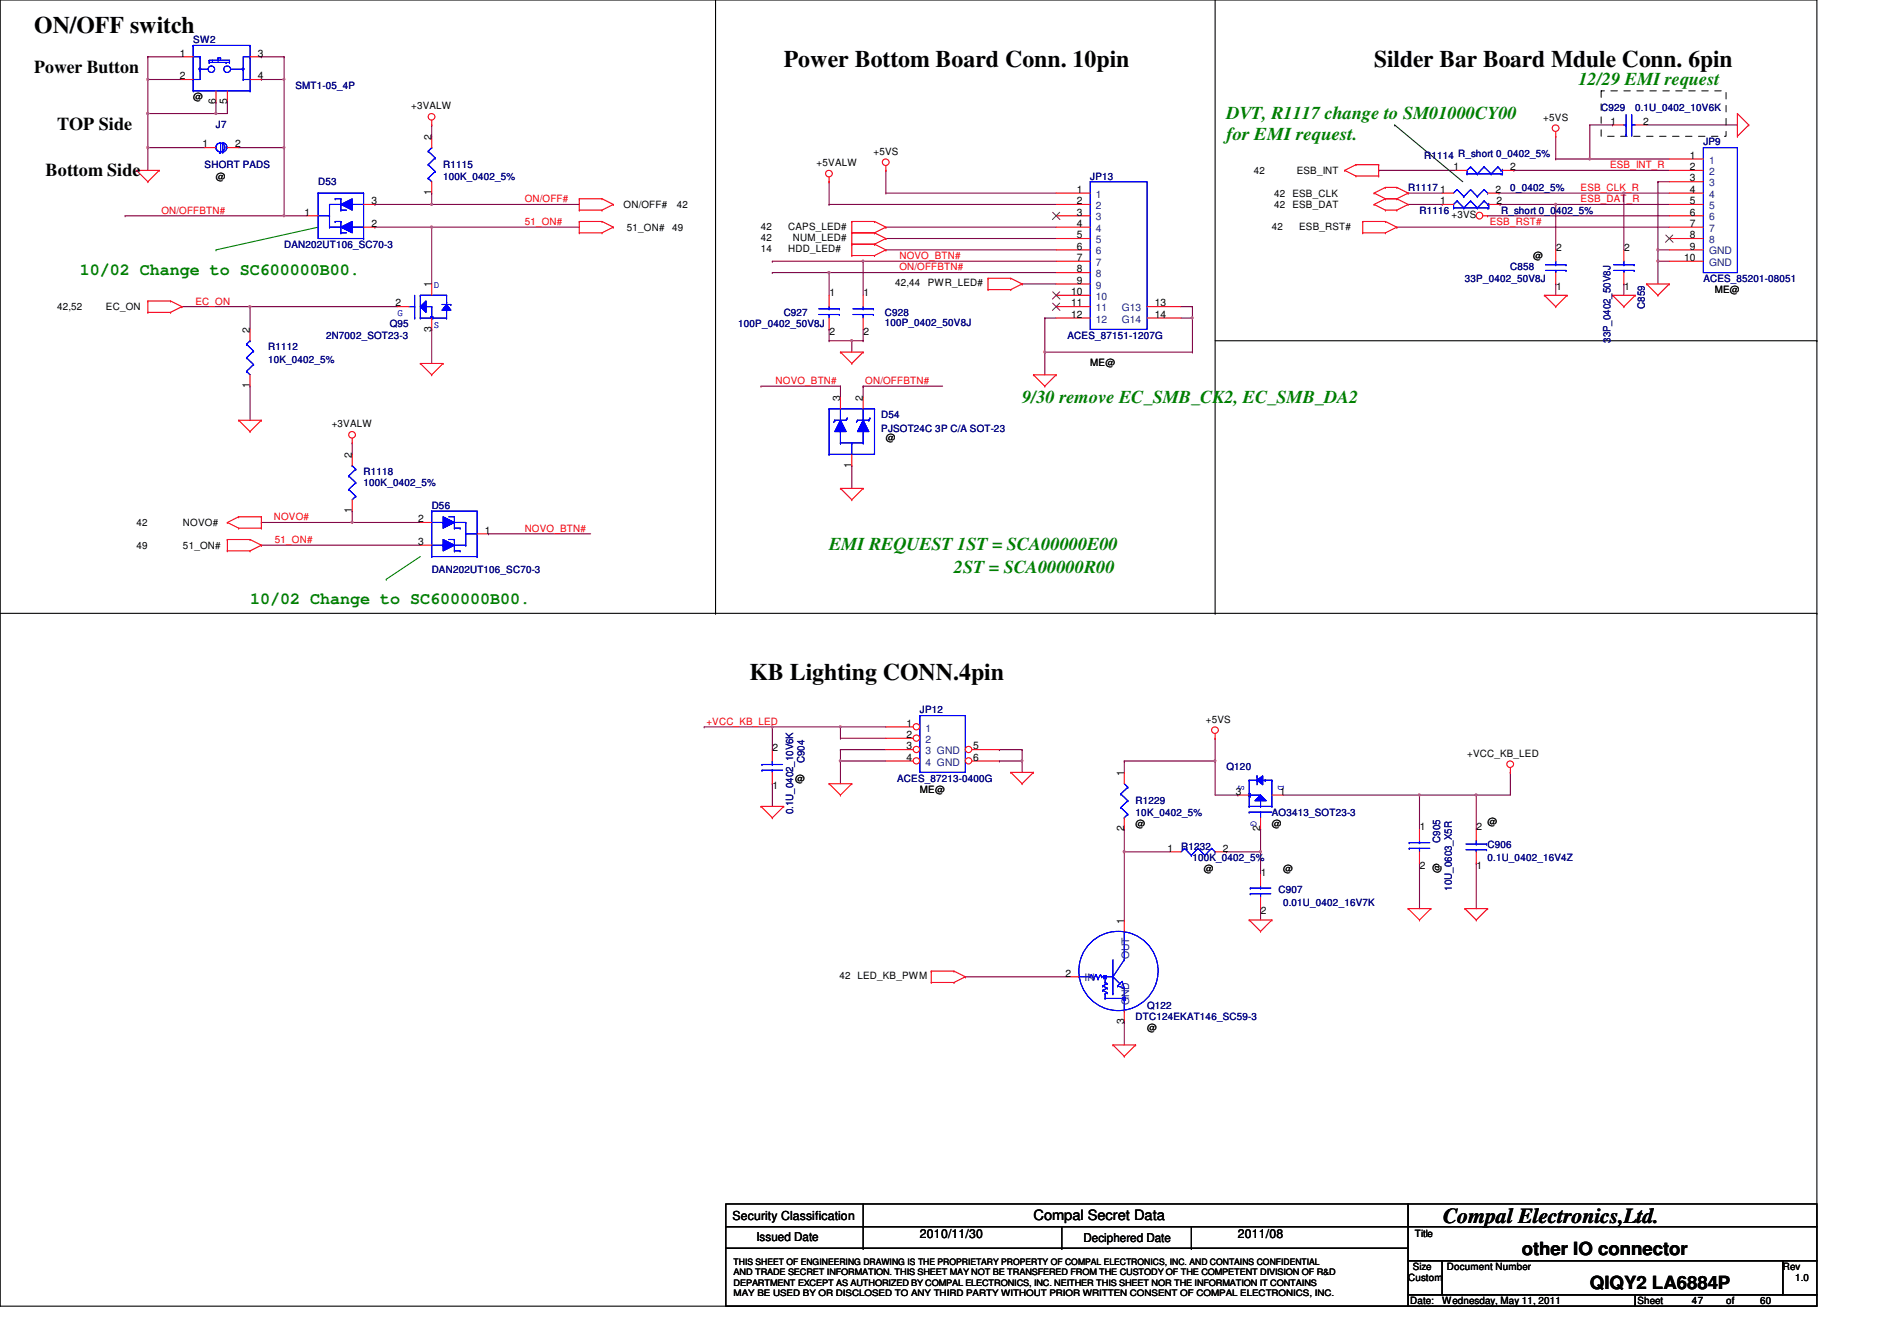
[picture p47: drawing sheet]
<svg xmlns="http://www.w3.org/2000/svg" width="297mm" height="210mm" viewBox="0 0 297 210" stroke-linecap="round" stroke-linejoin="round" font-family="sans-serif">
<defs><g id="words">
<g font-size="3.7">
<text x="5.4" y="5.2">ON/OFF switch</text>
<text x="122.7" y="10.5">Power Bottom Board Conn. 10pin</text>
<text x="215.2" y="10.5">Silder Bar Board Mdule Conn. 6pin</text>
<text x="117.4" y="106.5">KB Lighting CONN.4pin</text>
</g>
<text font-size="3.3" x="226" y="191.5">Compal Electronics,Ltd.</text>
<g font-size="2.8">
<text x="5.4" y="11.5">Power Button</text>
<text x="8.9" y="20.4">TOP Side</text>
<text x="7.2" y="27.5">Bottom Side</text>
<text x="238.3" y="196.4">other IO connector</text>
<text x="248.9" y="201.7">QIQY2 LA6884P</text>
</g>
<g font-size="2.8" fill="#008000">
<text x="247.2" y="13.2">12/29 EMI request</text>
<text x="192" y="18.6">DVT, R1117 change to SM01000CY00</text>
<text x="192" y="21.9">for EMI request.</text>
<text x="160" y="63">9/30 remove EC_SMB_CK2, EC_SMB_DA2</text>
<text x="129.8" y="86.1">EMI REQUEST 1ST = SCA00000E00</text>
<text x="149.4" y="89.7">2ST = SCA00000R00</text>
</g>
<g font-size="2.6" fill="#008000">
<text x="12.5" y="43">10/02 Change to SC600000B00.</text>
<text x="39.2" y="94.6">10/02 Change to SC600000B00.</text>
</g>
<text font-size="2.2" x="161.8" y="191">Compal Secret Data</text>
<g font-size="1.9">
<text x="114.7" y="190.9">Security Classification</text>
<text x="118.4" y="194.3">Issued Date</text>
<text x="144" y="193.8">2010/11/30</text>
<text x="169.7" y="194.4">Deciphered Date</text>
<text x="193.8" y="193.8">2011/08</text>
</g>
<g font-size="1.6">
<text x="28.1" y="8.8">1</text>
<text x="40.4" y="8.8">3</text>
<text x="28.1" y="12.4">2</text>
<text x="30.3" y="15.7">@</text>
<text x="33.8" y="16.3" transform="rotate(-90 33.8 16.3)">6</text>
<text x="35.6" y="16.3" transform="rotate(-90 35.6 16.3)">5</text>
<text x="40.4" y="12.4">4</text>
<text x="64.4" y="17.1">+3VALW</text>
<text x="31.7" y="23.1">1</text>
<text x="36.8" y="23.1">2</text>
<text x="67.6" y="21.9" transform="rotate(-90 67.6 21.9)">2</text>
<text x="241.7" y="18.9">+5VS</text>
<text x="252.2" y="19.5">1</text>
<text x="257.3" y="19.5">2</text>
<text x="33.8" y="28.1">@</text>
<text x="127.9" y="26">+5VALW</text>
<text x="136.8" y="24.2">+5VS</text>
<text x="196.3" y="27.2">42</text>
<text x="203.1" y="27.2">ESB_INT</text>
<text x="227.6" y="26.6">1</text>
<text x="236.5" y="26.6">2</text>
<text x="264.6" y="24.8">1</text>
<text x="264.6" y="26.6">2</text>
<text x="264.6" y="28.4">3</text>
<text x="47.7" y="33.7">1</text>
<text x="58.2" y="35.5">2</text>
<text x="58.2" y="32">3</text>
<text x="67.6" y="30.6" transform="rotate(-90 67.6 30.6)">1</text>
<text x="97.7" y="32.6">ON/OFF#</text>
<text x="106" y="32.6">42</text>
<text x="119.2" y="35.9">42</text>
<text x="123.4" y="35.9">CAPS_LED#</text>
<text x="168.6" y="30.2">1</text>
<text x="168.6" y="32">2</text>
<text x="168.6" y="33.7">3</text>
<text x="168.6" y="35.5">4</text>
<text x="199.2" y="35.9">42</text>
<text x="199.5" y="30.8">42</text>
<text x="199.5" y="32.6">42</text>
<text x="202.4" y="30.8">ESB_CLK</text>
<text x="202.4" y="32.6">ESB_DAT</text>
<text x="203.4" y="35.9">ESB_RST#</text>
<text x="225.5" y="30.2">1</text>
<text x="225.5" y="32">1</text>
<text x="227.3" y="34.2">+3VS</text>
<text x="234.2" y="30.2">2</text>
<text x="234.3" y="32">2</text>
<text x="264.6" y="30.2">4</text>
<text x="264.6" y="32">5</text>
<text x="264.6" y="33.7">6</text>
<text x="264.6" y="35.5">7</text>
<text x="98.2" y="36.1">51_ON#</text>
<text x="105.3" y="36.1">49</text>
<text x="119.2" y="39.5">14</text>
<text x="119.2" y="37.7">42</text>
<text x="123.4" y="39.5">HDD_LED#</text>
<text x="124.1" y="37.7">NUM_LED#</text>
<text x="168.6" y="37.3">5</text>
<text x="168.6" y="39.1">6</text>
<text x="168.6" y="40.8">7</text>
<text x="240" y="40.6">@</text>
<text x="243.6" y="39.3">2</text>
<text x="254.3" y="39.3">2</text>
<text x="263.7" y="40.8">10</text>
<text x="264.6" y="39.1">9</text>
<text x="264.6" y="37.3">8</text>
<text x="61.9" y="48">2</text>
<text x="67.6" y="45" transform="rotate(-90 67.6 45)">1</text>
<text x="129.9" y="46.4">1</text>
<text x="135.2" y="46.4">1</text>
<text x="140.2" y="44.8">42,44</text>
<text x="145.3" y="44.8">PWR_LED#</text>
<text x="167.7" y="46.2">10</text>
<text x="167.7" y="48">11</text>
<text x="168.6" y="42.6">8</text>
<text x="168.6" y="44.4">9</text>
<text x="180.8" y="48">13</text>
<text x="243.6" y="45.3">1</text>
<text x="254.3" y="45.3">1</text>
<text x="268.5" y="45.9">ME@</text>
<text x="8.9" y="48.6">42,52</text>
<text x="16.6" y="48.6">EC_ON</text>
<text x="39.1" y="52.1" transform="rotate(-90 39.1 52.1)">2</text>
<text x="67.6" y="51.9" transform="rotate(-90 67.6 51.9)">3</text>
<text x="129.9" y="52.4">2</text>
<text x="135.2" y="52.4">2</text>
<text x="167.7" y="49.7">12</text>
<text x="180.8" y="49.7">14</text>
<text x="170.7" y="57.3">ME@</text>
<text x="39.1" y="60.8" transform="rotate(-90 39.1 60.8)">1</text>
<text x="131.6" y="62.8" transform="rotate(-90 131.6 62.8)">3</text>
<text x="135.1" y="62.8" transform="rotate(-90 135.1 62.8)">2</text>
<text x="51.9" y="66.9">+3VALW</text>
<text x="55.1" y="71.7" transform="rotate(-90 55.1 71.7)">2</text>
<text x="138.7" y="69">@</text>
<text x="133.3" y="73.2" transform="rotate(-90 133.3 73.2)">1</text>
<text x="21.4" y="82.3">42</text>
<text x="28.7" y="82.3">NOVO#</text>
<text x="55.1" y="80.3" transform="rotate(-90 55.1 80.3)">1</text>
<text x="65.5" y="81.7">2</text>
<text x="75.9" y="83.5">1</text>
<text x="21.4" y="85.9">49</text>
<text x="28.7" y="85.9">51_ON#</text>
<text x="65.5" y="85.3">3</text>
<text x="141.9" y="113.7">1</text>
<text x="188.8" y="113.1">+5VS</text>
<text x="121" y="117.5">2</text>
<text x="141.9" y="115.5">2</text>
<text x="141.9" y="117.3">3</text>
<text x="141.9" y="119.1">4</text>
<text x="152.4" y="117.3">5</text>
<text x="152.4" y="119.1">6</text>
<text x="229.7" y="118.4">+VCC_KB_LED</text>
<text x="121" y="123.6">1</text>
<text x="124.5" y="122.3">@</text>
<text x="144" y="124.1">ME@</text>
<text x="176" y="121.4" transform="rotate(-90 176 121.4)">1</text>
<text x="193.5" y="124.4">3</text>
<text x="200.4" y="124.4">1</text>
<text x="176" y="130.1" transform="rotate(-90 176 130.1)">2</text>
<text x="177.8" y="129.4">@</text>
<text x="197.3" y="130.1" transform="rotate(-90 197.3 130.1)">2</text>
<text x="199.2" y="129.4">@</text>
<text x="222.3" y="130">1</text>
<text x="231.2" y="130">2</text>
<text x="232.9" y="129.1">@</text>
<text x="182.8" y="133.3">1</text>
<text x="188.5" y="136.6">@</text>
<text x="191.5" y="133.3">2</text>
<text x="197.4" y="137.1">1</text>
<text x="200.9" y="136.6">@</text>
<text x="222.3" y="136">2</text>
<text x="225.5" y="136.7" transform="rotate(-90 225.5 136.7)">@</text>
<text x="231.2" y="136">1</text>
<text x="197.4" y="143.1">2</text>
<text x="176" y="144.6" transform="rotate(-90 176 144.6)">1</text>
<text x="131.4" y="153.3">42 LED_KB_PWM</text>
<text x="166.8" y="152.9">2</text>
<text x="176" y="160.3" transform="rotate(-90 176 160.3)">3</text>
<text x="179.6" y="161.4">@</text>
<text x="221.6" y="193.6">Title</text>
<text x="220.5" y="200.6">Custom</text>
<text x="221.2" y="198.8">Size</text>
<text x="226.5" y="198.8">Document Number</text>
<text x="279.2" y="198.8">Rev</text>
<text x="281.1" y="200.6">1.0</text>
<text x="220.8" y="204.1">Date:</text>
<text x="225.8" y="204.1">Wednesday, May 11, 2011</text>
<text x="256.4" y="204.1">Sheet</text>
<text x="264.9" y="204.1">47</text>
<text x="270.3" y="204.1">of</text>
<text x="275.6" y="204.1">60</text>
</g>
<g font-size="1.6" fill="#000080">
<text x="30.3" y="6.8">SW2</text>
<text x="46.3" y="13.9">SMT1-05_4P</text>
<text x="250.7" y="17.4">C929</text>
<text x="256" y="17.4">0.1U_0402_10V6K</text>
<text x="33.8" y="20.1">J7</text>
<text x="266.7" y="22.8">JP9</text>
<text x="32" y="26.3">SHORT PADS</text>
<text x="49.8" y="29">D53</text>
<text x="69.4" y="26.3">R1115</text>
<text x="69.4" y="28.1">100K_0402_5%</text>
<text x="170.7" y="28.1">JP13</text>
<text x="220.5" y="29.9">R1117</text>
<text x="223" y="24.9">R1114 R_short 0_0402_5%</text>
<text x="236.5" y="29.9">0_0402_5%</text>
<text x="222.3" y="33.4">R1116</text>
<text x="235.1" y="33.4">R_short 0_0402_5%</text>
<text x="44.5" y="38.8">DAN202UT106_SC70-3</text>
<text x="229.4" y="44.1">33P_0402_50V8J</text>
<text x="236.5" y="42.3">C858</text>
<text x="266.7" y="44.1">ACES_85201-08051</text>
<text x="51" y="53">2N7002_SOT23-3</text>
<text x="61" y="51.2">Q95</text>
<text x="115.6" y="51.2">100P_0402_50V8J</text>
<text x="122.7" y="49.4">C927</text>
<text x="138.5" y="49.4">C928</text>
<text x="138.5" y="51">100P_0402_50V8J</text>
<text x="167.2" y="53">ACES_87151-1207G</text>
<text x="252.2" y="53.7" transform="rotate(-90 252.2 53.7)">33P_0402_50V8J</text>
<text x="257.5" y="48.3" transform="rotate(-90 257.5 48.3)">C859</text>
<text x="42" y="54.8">R1112</text>
<text x="42" y="56.9">10K_0402_5%</text>
<text x="138" y="65.4">D54</text>
<text x="138" y="67.6">PJSOT24C 3P C/A SOT-23</text>
<text x="56.9" y="74.3">R1118</text>
<text x="56.9" y="76.1">100K_0402_5%</text>
<text x="67.6" y="79.7">D56</text>
<text x="67.6" y="89.6">DAN202UT106_SC70-3</text>
<text x="144" y="111.7">JP12</text>
<text x="126" y="119.5" transform="rotate(-90 126 119.5)">C904</text>
<text x="140.5" y="122.3">ACES_87213-0400G</text>
<text x="177.8" y="125.9">R1229</text>
<text x="192" y="120.6">Q120</text>
<text x="124.2" y="127.5" transform="rotate(-90 124.2 127.5)">0.1U_0402_10V6K</text>
<text x="177.8" y="127.7">10K_0402_5%</text>
<text x="199.2" y="127.7">AO3413_SOT23-3</text>
<text x="225.5" y="131.9" transform="rotate(-90 225.5 131.9)">C905</text>
<text x="184.9" y="133">R1232</text>
<text x="186.7" y="134.8">100K_0402_5%</text>
<text x="232.9" y="132.7">C906</text>
<text x="232.9" y="134.8">0.1U_0402_16V4Z</text>
<text x="200.2" y="139.8">C907</text>
<text x="200.9" y="141.9">0.01U_0402_16V7K</text>
<text x="227.3" y="139.4" transform="rotate(-90 227.3 139.4)">10U_0603_X5R</text>
<text x="177.8" y="159.7">DTC124EKAT146_SC59-3</text>
<text x="179.6" y="157.9">Q122</text>
</g>
<g font-size="1.6" fill="#f00">
<text x="247.5" y="29.9">ESB_CLK_R</text>
<text x="252.1" y="26.3">ESB_INT_R</text>
<text x="25.3" y="33.4">ON/OFFBTN#</text>
<text x="82.2" y="31.7">ON/OFF#</text>
<text x="82.2" y="35.2">51_ON#</text>
<text x="233.3" y="35.2">ESB_RST#</text>
<text x="247.5" y="31.7">ESB_DAT_R</text>
<text x="140.8" y="40.6">NOVO_BTN#</text>
<text x="30.6" y="47.7">EC_ON</text>
<text x="140.8" y="42.3">ON/OFFBTN#</text>
<text x="121.4" y="60.1">NOVO_BTN#</text>
<text x="135.5" y="60.1">ON/OFFBTN#</text>
<text x="42.9" y="81.4">NOVO#</text>
<text x="82.2" y="83.2">NOVO_BTN#</text>
<text x="43" y="85">51_ON#</text>
<text x="110.6" y="113.4">+VCC_KB_LED</text>
</g>
<g font-size="1.6" fill="#004080">
<text x="267.6" y="25.6">1</text>
<text x="267.6" y="27.4">2</text>
<text x="267.6" y="29.2">3</text>
<text x="171.6" y="30.9">1</text>
<text x="171.6" y="32.7">2</text>
<text x="171.6" y="34.5">3</text>
<text x="267.6" y="30.9">4</text>
<text x="267.6" y="32.7">5</text>
<text x="267.6" y="34.5">6</text>
<text x="171.6" y="36.3">4</text>
<text x="171.6" y="38.1">5</text>
<text x="171.6" y="39.8">6</text>
<text x="171.6" y="41.6">7</text>
<text x="267.6" y="39.8">GND</text>
<text x="267.6" y="41.6">GND</text>
<text x="267.6" y="36.3">7</text>
<text x="267.6" y="38.1">8</text>
<text x="171.6" y="43.4">8</text>
<text x="171.6" y="45.2">9</text>
<text x="171.6" y="46.9">10</text>
<text x="171.6" y="48.7">11</text>
<text x="171.6" y="50.5">12</text>
<text x="175.7" y="48.7">G13</text>
<text x="175.7" y="50.5">G14</text>
<text x="144.9" y="114.5">1</text>
<text x="144.9" y="116.3">2</text>
<text x="144.9" y="118.1">3 GND</text>
<text x="144.9" y="119.8">4 GND</text>
<text x="169.8" y="153.6">IN</text>
<text x="176.8" y="150.1" transform="rotate(-90 176.8 150.1)">OUT</text>
<text x="176.8" y="157.3" transform="rotate(-90 176.8 157.3)">GND</text>
</g>
<g font-size="1.6" fill="#00f">
<text x="67.9" y="45.1">D</text>
<text x="62.3" y="49.4">G</text>
<text x="67.9" y="51.3">S</text>
<text x="193.9" y="122.8" transform="rotate(90 193.9 122.8)">S</text>
<text x="200.1" y="122.8" transform="rotate(90 200.1 122.8)">D</text>
<text x="195.9" y="128.6" transform="rotate(90 195.9 128.6)">G</text>
</g>
<g font-size="1.4">
<text x="114.9" y="197.9">THIS SHEET OF ENGINEERING DRAWING IS THE PROPRIETARY PROPERTY OF COMPAL ELECTRONICS, INC. AND CONTAINS CONFIDENTIAL</text>
<text x="114.9" y="199.6">AND TRADE SECRET INFORMATION. THIS SHEET MAY NOT BE TRANSFERED FROM THE CUSTODY OF THE COMPETENT DIVISION OF R&amp;D</text>
<text x="114.9" y="201.2">DEPARTMENT EXCEPT AS AUTHORIZED BY COMPAL ELECTRONICS, INC. NEITHER THIS SHEET NOR THE INFORMATION IT CONTAINS</text>
<text x="114.9" y="202.9">MAY BE USED BY OR DISCLOSED TO ANY THIRD PARTY WITHOUT PRIOR WRITTEN CONSENT OF COMPAL ELECTRONICS, INC.</text>
</g>
</g></defs>
<path d="M0 0h284.5v204.5h-284.5z" fill="none" stroke="#000" stroke-width=".17"/>
<path d="M58.7 32h.1M58.7 32h32M67.6 32h.1" fill="none" stroke="#800040" stroke-width=".17"/>
<path d="M67.5 31.9h.2v.2h-.2z" fill-rule="evenodd" fill="#f0f"/>
<path d="M67.5 31.9h.2v.2h-.2z" fill="none" stroke="#f0f" stroke-width=".17"/>
<path d="M40.9 8.9h.1M40.9 12.4h.1M40.9 8.9h3.6M40.9 12.4h3.6M67.6 19.6h.1M67.6 19.6v1.7M67.6 30.2h.1M67.6 35.6h.1M67.6 30.2v1.8M67.6 35.6v8.8M67.6 35.6h23.1" fill="none" stroke="#800040" stroke-width=".17"/>
<path d="M67.5 35.4h.2v.2h-.2z" fill-rule="evenodd" fill="#f0f"/>
<path d="M67.5 35.4h.2v.2h-.2z" fill="none" stroke="#f0f" stroke-width=".17"/>
<path d="M58.7 35.6h.1M58.7 35.6h8.9M28.5 48h.1M28.5 48h10.7M39.2 48h.1M39.2 48v3.6" fill="none" stroke="#800040" stroke-width=".17"/>
<path d="M39 47.9h.2v.2h-.2z" fill-rule="evenodd" fill="#f0f"/>
<path d="M39 47.9h.2v.2h-.2z" fill="none" stroke="#f0f" stroke-width=".17"/>
<g fill="none" stroke="#800040" stroke-width=".17">
<path d="M39.2 48h.1M39.2 48h23.1M67.6 51.6h.1M67.6 51.6v5.3M39.2 60.4h.1M39.2 60.4v5.4M119.2 60.4h.1M119.2 60.4h12.4M131.6 60.4h.1M131.6 60.4v1.8M133.4 72.9h.1M133.4 72.9v3.5"/>
<path d="M135.2 60.4h.1M135.2 60.4h12.4M55.2 81.8h.1M55.2 81.8h10.6"/>
</g>
<path d="M55 81.6h.2v.3h-.2z" fill-rule="evenodd" fill="#f0f"/>
<path d="M55 81.6h.2v.3h-.2z" fill="none" stroke="#f0f" stroke-width=".17"/>
<g fill="none" stroke="#800040" stroke-width=".17">
<path d="M23.2 8.9h.1M23.2 17.8h.1M23.2 8.9v3.5M23.2 17.8h10.6M55.2 69.3h.1M55.2 69.3v1.8M40.9 85.3h.1M40.9 81.8h.1M40.9 85.3h24.9M55.2 80h.1M55.2 80v1.8h-14.3M76.5 83.6h.1"/>
<path d="M76.5 83.6h16"/>
</g>
<path d="M23 17.6h.2v.3h-.2z" fill-rule="evenodd" fill="#f0f"/>
<path d="M23 17.6h.2v.3h-.2z" fill="none" stroke="#f0f" stroke-width=".17"/>
<path d="M44.5 23.1h.1M44.5 23.1v10.7" fill="none" stroke="#800040" stroke-width=".17"/>
<path d="M44.3 33.6h.3v.3h-.3z" fill-rule="evenodd" fill="#f0f"/>
<path d="M44.3 33.6h.3v.3h-.3z" fill="none" stroke="#f0f" stroke-width=".17"/>
<path d="M44.3 23h.3v.2h-.3z" fill-rule="evenodd" fill="#f0f"/>
<path d="M44.3 23h.3v.2h-.3z" fill="none" stroke="#f0f" stroke-width=".17"/>
<path d="M33.8 17.8h.1M33.8 17.8h1.8M44.5 8.9h.1M44.5 8.9v3.5M19.6 33.8h.1M19.6 33.8h28.4M44.5 33.8h.1M135.2 60.4h.1M135.2 60.4v1.8" fill="none" stroke="#800040" stroke-width=".17"/>
<path d="M33.7 17.6h.2v.3h-.2z" fill-rule="evenodd" fill="#f0f"/>
<path d="M33.7 17.6h.2v.3h-.2z" fill="none" stroke="#f0f" stroke-width=".17"/>
<path d="M23.2 23.1h.1M23.2 23.1v3.6" fill="none" stroke="#800040" stroke-width=".17"/>
<path d="M23 23h.2v.2h-.2z" fill-rule="evenodd" fill="#f0f"/>
<path d="M23 23h.2v.2h-.2z" fill="none" stroke="#f0f" stroke-width=".17"/>
<path d="M23.2 12.4h.1M23.2 8.9h.1M23.2 12.4v5.4M23.2 8.9h5.3M23.2 12.4h5.3M33.8 16h.1M33.8 16v1.8" fill="none" stroke="#800040" stroke-width=".17"/>
<path d="M23 12.3h.2v.2h-.2z" fill-rule="evenodd" fill="#f0f"/>
<path d="M23 12.3h.2v.2h-.2z" fill="none" stroke="#f0f" stroke-width=".17"/>
<path d="M35.6 16h.1M35.6 16v1.8M44.5 12.4h.1M44.5 12.4v10.7M37.4 23.1h7.1M44.5 23.1h.1" fill="none" stroke="#800040" stroke-width=".17"/>
<path d="M44.3 12.3h.3v.2h-.3z" fill-rule="evenodd" fill="#f0f"/>
<path d="M44.3 12.3h.3v.2h-.3z" fill="none" stroke="#f0f" stroke-width=".17"/>
<path d="M23.2 17.8h.1M23.2 17.8v5.3M23.2 23.1h.1M23.2 23.1h8.8" fill="none" stroke="#800040" stroke-width=".17"/>
<path d="M23 17.6h.2v.3h-.2z" fill-rule="evenodd" fill="#f0f"/>
<path d="M23 17.6h.2v.3h-.2z" fill="none" stroke="#f0f" stroke-width=".17"/>
<path d="M138.7 26.7h.1M138.7 30.2h.1M138.7 26.7v3.5M138.7 30.2h26.7M248.9 24.9h.1M248.9 24.9h12.5" fill="none" stroke="#800040" stroke-width=".17"/>
<path d="M248.8 24.8h.2v.2h-.2z" fill-rule="evenodd" fill="#f0f"/>
<path d="M248.8 24.8h.2v.2h-.2z" fill="none" stroke="#f0f" stroke-width=".17"/>
<path d="M129.8 28.4h.1M129.8 32h.1M129.8 28.4v3.6M129.8 32h35.6M243.6 21.3h.1M243.6 21.3v3.6M231.2 124.4h.1M236.5 120.9h.1M236.5 120.9v3.5h-5.3" fill="none" stroke="#800040" stroke-width=".17"/>
<path d="M231 124.3h.2v.2h-.2z" fill-rule="evenodd" fill="#f0f"/>
<path d="M231 124.3h.2v.2h-.2z" fill="none" stroke="#f0f" stroke-width=".17"/>
<path d="M222.3 124.4h.1M222.3 124.4v5.4M222.3 124.4h8.9M231.2 124.4h.1M231.2 124.4v5.4" fill="none" stroke="#800040" stroke-width=".17"/>
<path d="M222.1 124.3h.2v.2h-.2z" fill-rule="evenodd" fill="#f0f"/>
<path d="M222.1 124.3h.2v.2h-.2z" fill="none" stroke="#f0f" stroke-width=".17"/>
<path d="M176 133.3h.1M176 133.3v10.7M200.9 124.4h21.4M222.3 135.1h.1M222.3 124.4h.1M222.3 135.1v7.1M231.2 135.1h.1M231.2 135.1v7.1" fill="none" stroke="#800040" stroke-width=".17"/>
<path d="M175.9 133.2h.2v.2h-.2z" fill-rule="evenodd" fill="#f0f"/>
<path d="M175.9 133.2h.2v.2h-.2z" fill="none" stroke="#f0f" stroke-width=".17"/>
<path d="M197.4 133.3h.1M197.4 133.3v3.6" fill="none" stroke="#800040" stroke-width=".17"/>
<path d="M197.2 133.2h.3v.2h-.3z" fill-rule="evenodd" fill="#f0f"/>
<path d="M197.2 133.2h.3v.2h-.3z" fill="none" stroke="#f0f" stroke-width=".17"/>
<path d="M120.9 113.8h.1M120.9 113.8h10.7M120.9 113.8v3.5M190.3 119.1h.1M190.3 119.1v5.3h3.5M193.8 124.4h.1M151.2 152.9h.1M151.2 152.9h16M197.4 142.2h.1M197.4 142.2v1.8M176 160h.1M176 160v3.6" fill="none" stroke="#800040" stroke-width=".17"/>
<path d="M120.8 113.6h.2v.3h-.2z" fill-rule="evenodd" fill="#f0f"/>
<path d="M120.8 113.6h.2v.3h-.2z" fill="none" stroke="#f0f" stroke-width=".17"/>
<path d="M110.3 113.8h.1M110.3 113.8h10.6M131.6 113.8h.1M131.6 113.8h7.1M120.9 122.7h.1M120.9 122.7v3.5" fill="none" stroke="#800040" stroke-width=".17"/>
<path d="M131.5 113.6h.2v.3h-.2z" fill-rule="evenodd" fill="#f0f"/>
<path d="M131.5 113.6h.2v.3h-.2z" fill="none" stroke="#f0f" stroke-width=".17"/>
<path d="M131.6 113.8h.1M131.6 115.6h.1M131.6 117.3h.1M131.6 119.1h.1M131.6 113.8v1.8M131.6 117.3v1.8M131.6 115.6h7.1M131.6 117.3h7.1M131.6 119.1h7.1" fill="none" stroke="#800040" stroke-width=".17"/>
<path d="M131.5 119h.2v.2h-.2z" fill-rule="evenodd" fill="#f0f"/>
<path d="M131.5 119h.2v.2h-.2z" fill="none" stroke="#f0f" stroke-width=".17"/>
<path d="M131.6 119.1h.1M131.6 119.1v3.6M156.5 117.3h.1M156.5 119.1h.1M156.5 117.3h3.5M156.5 119.1h3.5M160 117.3h.1M160 119.1h.1M160 117.3v3.6" fill="none" stroke="#800040" stroke-width=".17"/>
<path d="M159.9 119h.2v.2h-.2z" fill-rule="evenodd" fill="#f0f"/>
<path d="M159.9 119h.2v.2h-.2z" fill="none" stroke="#f0f" stroke-width=".17"/>
<path d="M163.6 55.1h.1M163.6 55.1v3.6M176 119.1h.1M176 119.1v1.8" fill="none" stroke="#800040" stroke-width=".17"/>
<path d="M163.5 55h.2v.2h-.2z" fill-rule="evenodd" fill="#f0f"/>
<path d="M163.5 55h.2v.2h-.2z" fill="none" stroke="#f0f" stroke-width=".17"/>
<path d="M163.6 49.8h.1M163.6 49.8h1.8M184.9 48h1.8M186.7 48h.1M186.7 49.8h.1M186.7 48v1.8" fill="none" stroke="#800040" stroke-width=".17"/>
<path d="M186.6 49.6h.2v.3h-.2z" fill-rule="evenodd" fill="#f0f"/>
<path d="M186.6 49.6h.2v.3h-.2z" fill="none" stroke="#f0f" stroke-width=".17"/>
<g fill="none" stroke="#800040" stroke-width=".17">
<path d="M138.7 39.1h.1M138.7 35.6h.1M138.7 37.3h.1M138.7 39.1h26.7M138.7 35.6h26.7M138.7 37.3h26.7M135.2 40.9h.1M135.2 40.9h30.2M160 44.4h.1M160 44.4h5.4M163.6 55.1h.1M163.6 49.8h.1"/>
<path d="M163.6 55.1h23.1M163.6 49.8v5.3M184.9 49.8h1.8M186.7 49.8h.1M186.7 55.1h.1M186.7 49.8v5.3"/>
</g>
<path d="M135 40.8h.2v.2h-.2z" fill-rule="evenodd" fill="#f0f"/>
<path d="M135 40.8h.2v.2h-.2z" fill="none" stroke="#f0f" stroke-width=".17"/>
<path d="M129.8 42.7h.1M129.8 42.7h35.6" fill="none" stroke="#800040" stroke-width=".17"/>
<path d="M129.7 42.5h.2v.2h-.2z" fill-rule="evenodd" fill="#f0f"/>
<path d="M129.7 42.5h.2v.2h-.2z" fill="none" stroke="#f0f" stroke-width=".17"/>
<path d="M220.5 30.2h.1M220.5 30.2h5.3M237 26.7h.1M237 26.7h24.4M243.6 32h.1M243.6 32h17.8M254.3 30.2h.1M254.3 30.2h7.1M259.6 28.4h.1M259.6 28.4h1.8M254.3 44.4h.1M254.3 44.4v1.8" fill="none" stroke="#800040" stroke-width=".17"/>
<path d="M254.1 30.1h.2v.2h-.2z" fill-rule="evenodd" fill="#f0f"/>
<path d="M254.1 30.1h.2v.2h-.2z" fill="none" stroke="#f0f" stroke-width=".17"/>
<path d="M232.9 33.8h.1M232.9 33.8h28.5M234.7 30.2h.1M234.7 30.2h19.6M254.3 30.2h.1M254.3 30.2v8.9M243.6 44.4h.1M243.6 44.4v1.8M259.6 40.9h.1M259.6 40.9v3.5" fill="none" stroke="#800040" stroke-width=".17"/>
<path d="M259.5 40.8h.2v.2h-.2z" fill-rule="evenodd" fill="#f0f"/>
<path d="M259.5 40.8h.2v.2h-.2z" fill="none" stroke="#f0f" stroke-width=".17"/>
<path d="M259.6 39.1h.1M259.6 39.1v1.8M259.6 40.9h.1M259.6 40.9h1.8" fill="none" stroke="#800040" stroke-width=".17"/>
<path d="M259.5 39h.2v.2h-.2z" fill-rule="evenodd" fill="#f0f"/>
<path d="M259.5 39h.2v.2h-.2z" fill="none" stroke="#f0f" stroke-width=".17"/>
<g fill="none" stroke="#800040" stroke-width=".17">
<path d="M218.7 35.6h.1M218.7 35.6h42.7M259.6 39.1h.1M259.6 28.4h.1M259.6 39.1h1.8M259.6 28.4v10.7M176 119.1h14.3M190.3 119.1h.1M176 133.3h.1M176 129.8h.1M176 133.3h7.2M176 129.8v3.5"/>
<path d="M192 133.3h.1M197.4 129.8h.1M197.4 129.8v3.5h-5.4"/>
</g>
<path d="M190.1 119h.2v.2h-.2z" fill-rule="evenodd" fill="#f0f"/>
<path d="M190.1 119h.2v.2h-.2z" fill="none" stroke="#f0f" stroke-width=".17"/>
<path d="M243.6 32h.1M243.6 32v7.1M190.3 115.6h.1M190.3 115.6v3.5" fill="none" stroke="#800040" stroke-width=".17"/>
<path d="M243.5 31.9h.2v.2h-.2z" fill-rule="evenodd" fill="#f0f"/>
<path d="M243.5 31.9h.2v.2h-.2z" fill="none" stroke="#f0f" stroke-width=".17"/>
<g fill="none" stroke="#800040" stroke-width=".17">
<path d="M234.9 32h.1M234.9 32h8.7M120.9 40.9h.1M120.9 42.7h.1M120.9 40.9h14.3M120.9 42.7h8.9M129.8 42.7h.1M129.8 42.7v3.5M133.4 53.3h.1M133.4 53.3h1.8M135.2 40.9h.1M135.2 53.3h.1"/>
<path d="M135.2 40.9v5.3M135.2 51.6v1.7"/>
</g>
<path d="M133.2 53.2h.3v.2h-.3z" fill-rule="evenodd" fill="#f0f"/>
<path d="M133.2 53.2h.3v.2h-.3z" fill="none" stroke="#f0f" stroke-width=".17"/>
<g fill="none" stroke="#800040" stroke-width=".17">
<path d="M248.9 19.6h.1M248.9 19.6v5.3h-5.3M248.9 19.6h3.6M252.5 19.6h.1M257.8 19.6h14.3M272.1 19.6h.1M215.9 26.7h.1M215.9 26.7h12M220.5 32h5.3M225.8 32h.1M243.6 24.9h.1M129.8 51.6h.1"/>
<path d="M129.8 53.3h.1M129.8 51.6v1.7M129.8 53.3h3.6M133.4 53.3h.1M133.4 53.3v1.8"/>
</g>
<g fill="none" stroke="#f00" stroke-width=".17">
<path d="M67.6 19.6h.1M67.6 18.8v.8M272.1 17.8h.1M272.1 17.8v3.5M272.1 17.8l1.7 1.8M273.8 19.6h.1M273.8 19.6l-1.7 1.7M21.4 26.7h.1M21.4 26.7h3.5M21.4 26.7l1.8 1.7M23.2 28.4h.1M24.9 26.7h.1"/>
<path d="M24.9 26.7l-1.7 1.7M90.7 32.9h.1M90.7 31.1h.1M90.7 36.4h.1M90.7 34.7h.1M90.7 31.1h3.6M90.7 32.9h3.6M90.7 31.1v1.8M90.7 34.7v1.7M90.7 34.7h3.6M90.7 36.4h3.6M94.3 31.1h.1"/>
<path d="M94.3 32.9h.1M94.3 34.7h.1M94.3 36.4h.1M94.3 31.1l1.7 .9M94.3 34.7l1.7 .9M96 32h.1M96 35.6h.1M96 32l-1.7 .9M96 35.6l-1.7 .8M129.8 28.4h.1M129.8 27.7v.7M133.4 38.2h.1"/>
<path d="M133.4 34.7h.1M133.4 36.4h.1M133.4 34.7h3.5M133.4 36.4h3.5M133.4 38.2h3.5M133.4 34.7v5.3M136.9 38.2h.1M136.9 36.4h.1M136.9 34.7h.1M136.9 38.2l1.8 .9M136.9 34.7l1.8 .9M136.9 36.4l1.8 .9"/>
<path d="M138.7 39.1h.1M138.7 35.6h.1M138.7 37.3h.1M138.7 26.7h.1M138.7 39.1l-1.8 .9M138.7 35.6l-1.8 .8M138.7 37.3l-1.8 .9M138.7 25.9v.8M165.4 33.8h5.3M165.4 30.2h5.3M165.4 32h5.3M165.4 35.6h5.3"/>
<path d="M165.4 37.3h5.3M165.4 39.1h5.3M210.5 26.7h.1M210.5 26.7l1.8 .9M212.3 25.8h.1M212.3 27.6h.1M212.3 25.8h3.6M212.3 25.8l-1.8 .9M212.3 27.6h3.6M213.4 34.7h.1M213.4 36.4h.1M213.4 34.7h3.5"/>
<path d="M213.4 36.4h3.5M213.4 34.7v1.7M215.2 30.2h.1M215.2 32h.1M215.2 30.2l1.7 .9M215.2 32l1.7 .9M215.9 27.6h.1M215.9 25.8h.1M215.9 25.8v1.8M216.9 29.3h.1M216.9 31.1h.1M216.9 36.4h.1"/>
<path d="M216.9 34.7h.1M216.9 32.9h.1M216.9 31.1h1.8M216.9 32.9h1.8M216.9 29.3h1.8M216.9 29.3l-1.7 .9M216.9 34.7l1.8 .9M216.9 31.1l-1.7 .9M218.7 29.3h.1M218.7 31.1h.1M218.7 35.6h.1M218.7 32.9h.1"/>
<path d="M218.7 29.3l1.8 .9M218.7 35.6l-1.8 .8M218.7 31.1l1.8 .9M220.5 30.2h.1M220.5 32h.1M220.5 30.2l-1.8 .9M220.5 32l-1.8 .9M225.8 30.2h1.8M232.2 33.8h.7M232.9 33.8h.1M232.9 30.2h1.8M243.6 21.3h.1"/>
<path d="M243.6 20.6v.7M272.1 21.3h.1M23.2 47.1h.1M23.2 48.9h.1M23.2 47.1h3.5M23.2 47.1v1.8M23.2 48.9h3.5M26.7 47.1h.1M26.7 48.9h.1M26.7 47.1l1.8 .9M28.5 48h.1M28.5 48l-1.8 .9"/>
<path d="M65.8 56.9h.1M65.8 56.9h3.6M65.8 56.9l1.8 1.8M67.6 58.7h.1M69.4 56.9h.1M69.4 56.9l-1.8 1.8M131.6 55.1h.1M131.6 55.1h3.6M131.6 55.1l1.8 1.8M133.4 40h.1M133.4 56.9h.1M133.4 40h3.5"/>
<path d="M135.2 55.1h.1M135.2 55.1l-1.8 1.8M135.2 46.2v1.8M135.2 49.8v1.8M136.9 40h.1M154.7 43.6h.1M154.7 45.3h.1M154.7 45.3h3.6M154.7 43.6h3.6M154.7 43.6v1.7M158.3 45.3h.1M158.3 43.6h.1"/>
<path d="M158.3 43.6l1.7 .8M160 44.4h.1M160 44.4l-1.7 .9M161.8 58.7h.1M161.8 58.7h3.6M161.8 58.7l1.8 1.7M165.4 58.7h.1M165.4 58.7l-1.8 1.7M165.4 44.4h5.3M165.4 46.2h5.3M165.4 40.9h5.3M165.4 42.7h5.3"/>
<path d="M165.4 48h5.3M165.4 49.8h5.3M179.6 48h5.3M179.6 49.8h5.3M241.8 46.2h.1M241.8 46.2h3.6M241.8 46.2l1.8 1.8M243.6 48h.1M245.4 46.2h.1M245.4 46.2l-1.8 1.8M252.5 46.2h.1M252.5 46.2h3.5"/>
<path d="M252.5 46.2l1.8 1.8M254.3 48h.1M256 46.2h.1M256 46.2l-1.7 1.8M257.8 44.4h.1M257.8 44.4h3.6M257.8 44.4l1.8 1.8M259.6 46.2h.1M261.4 44.4h.1M261.4 44.4l-1.8 1.8M37.4 65.8h.1M37.4 65.8h3.5"/>
<path d="M37.4 65.8l1.8 1.8M39.2 67.6h.1M40.9 65.8h.1M40.9 65.8l-1.7 1.8M55.2 69.3h.1M55.2 68.6v.7M131.6 76.4h.1M131.6 76.4h3.6M131.6 76.4l1.8 1.8M133.4 78.2h.1M135.2 76.4h.1M135.2 76.4l-1.8 1.8"/>
<path d="M163.6 60.4h.1M35.6 84.4h.1M35.6 86.2h.1M35.6 81.8h.1M35.6 84.4h3.6M35.6 84.4v1.8M35.6 86.2h3.6M35.6 81.8l1.8 .9M37.4 80.9h.1M37.4 82.7h.1M37.4 80.9h3.5M37.4 80.9l-1.8 .9"/>
<path d="M37.4 82.7h3.5M39.2 84.4h.1M39.2 86.2h.1M39.2 84.4l1.7 .9M40.9 85.3h.1M40.9 82.7h.1M40.9 80.9h.1M40.9 85.3l-1.7 .9M40.9 80.9v1.8M190.3 115.6h.1M190.3 114.8v.8M119.2 126.2h.1"/>
<path d="M119.2 126.2h3.5M119.2 126.2l1.7 1.8M120.9 128h.1M122.7 126.2h.1M122.7 126.2l-1.8 1.8M129.8 122.7h.1M129.8 122.7h3.6M129.8 122.7l1.8 1.7M131.6 124.4h.1M133.4 122.7h.1M133.4 122.7l-1.8 1.7M158.3 120.9h.1"/>
<path d="M158.3 120.9h3.5M158.3 120.9l1.7 1.8M160 122.7h.1M161.8 120.9h.1M161.8 120.9l-1.8 1.8M183.2 133.3h1.7M190.3 133.3h1.7M236.5 120.9h.1M236.5 120.2v.7M145.8 153.8h.1M145.8 152h.1M145.8 152h3.6"/>
<path d="M145.8 153.8h3.6M145.8 152v1.8M149.4 152h.1M149.4 153.8h.1M149.4 152l1.8 .9M151.2 152.9h.1M151.2 152.9l-1.8 .9M195.6 144h.1M195.6 144h3.6M195.6 144l1.8 1.8M197.4 145.8h.1M199.2 144h.1"/>
<path d="M199.2 144l-1.8 1.8M220.5 142.2h.1M220.5 142.2h3.5M220.5 142.2l1.8 1.8M222.3 144h.1M224 142.2h.1M224 142.2l-1.7 1.8M229.4 142.2h.1M229.4 142.2h3.5M229.4 142.2l1.8 1.8M231.2 144h.1M232.9 142.2h.1"/>
<path d="M232.9 142.2l-1.7 1.8M174.3 163.6h.1M174.3 163.6h3.5M174.3 163.6l1.7 1.7M176 165.3h.1M177.8 163.6h.1M177.8 163.6l-1.8 1.7"/>
<circle cx="67.6" cy="18.3" r=".52"/>
<circle cx="129.8" cy="27.2" r=".52"/>
<circle cx="138.7" cy="25.4" r=".52"/>
<circle cx="231.7" cy="33.8" r=".52"/>
<circle cx="243.6" cy="20.1" r=".52"/>
<circle cx="55.1" cy="68.1" r=".52"/>
<circle cx="190.3" cy="114.3" r=".52"/>
<circle cx="236.5" cy="119.6" r=".52"/>
</g>
<g fill="none" stroke="#000" stroke-width=".17">
<path d="M112 0v96M190.3 0v96M190.3 53.3h94.2M284.5 53.3h.1M0 96h284.5M112 96h.1M190.3 96h.1M284.5 96h.1M113.7 188.5h106.8v3.5h-106.8zM113.7 192h106.8v3.4h-106.8zM113.7 195.4h106.8v9.1h-106.8zM135.2 192h.1"/>
<path d="M135.2 195.4h.1M135.2 188.5v6.9M166.3 195.4h.1M166.3 192v3.4M186.5 195.4h.1M186.5 192v3.4M220.5 188.5h64v3.5h-64zM220.5 192h64v5.3h-64zM220.5 197.3h5.3v5.4h-5.3zM225.8 197.3h53.4v5.4h-53.4zM279.2 197.3h5.3v5.4h-5.3zM220.5 202.7h35.5v1.8h-35.5z"/>
<path d="M256 202.7h28.5v1.8h-28.5z"/>
</g>
<path d="M33.8 39.1h.1M49.8 35.6l-16 3.5M60.5 90.7h.1M65.8 87.1l-5.3 3.6" fill="none" stroke="#008000" stroke-width=".17"/>
<path d="M218.4 19.6h.1M218.4 19.6l10.6 8.8" fill="none" stroke="#004000" stroke-width=".17"/>
<path d="M250.7 14.2h19.6v7.1h-19.6z" fill="none" stroke="#000" stroke-width=".16" stroke-dasharray="1 1 1 1 1 1 1 1"/>
<g fill="none" stroke="#00f" stroke-width=".17">
<path d="M170.7 28.4h8.9v23.2h-8.9zM228.2 29.7h.1M228.2 29.7l-.6 .5M228.2 29.7l1 1.1M229.2 30.8h.1M230.3 29.7h.1M230.3 29.7l-1.1 1.1M230.3 29.7l1 1.1M231.3 30.8h.1M232.4 29.7h.1M232.4 29.7l-1.1 1.1M232.4 29.7l.5 .5"/>
<path d="M232.9 30.2h.1M133.5 49.2h3.3M133.5 48.3h3.3M135.2 48.3h.1M135.2 49.2h.1M135.2 48v.3M135.2 49.2v.6M136.8 49.2h.1M136.8 48.3h.1M185.5 132.8h.1M185.5 132.8l-.6 .5M185.5 132.8l1 1.1"/>
<path d="M186.5 133.9h.1M187.6 132.8h.1M187.6 132.8l-1.1 1.1M187.6 132.8l1.1 1.1M188.7 133.9h.1M189.7 132.8h.1M189.7 132.8l-1 1.1M189.7 132.8l.6 .5M190.3 133.3h.1"/>
</g>
<path d="M164.8 33.2l1.2 1.2M165.9 33.2l-1.1 1.2M164.8 45.7l1.2 1.1M164.8 47.5l1.2 1.1M165.9 45.7l-1.1 1.1M165.9 47.5l-1.1 1.1" fill="none" stroke="#804000" stroke-width=".16"/>
<path d="M53.4 35.6l1.8-.9v1.7z" fill="#00f"/>
<path d="M53.4 35.6l1.8-.9v1.7z" fill="none" stroke="#00f" stroke-width=".17"/>
<path d="M53.4 32l1.8-.9v1.8z" fill="#00f"/>
<g fill="none" stroke="#00f" stroke-width=".17">
<path d="M49.8 30.2h.1M49.8 30.2v7.1h7.1M49.8 30.2h7.1M49.8 33.8h1.8M51.6 33.8h.1M51.6 35.6h.1M51.6 32h.1M51.6 35.6h1.8M51.6 32h1.8M51.6 32v3.6M52.5 34.7h.1M52.5 31.1h.1"/>
<path d="M52.5 34.7h.9M52.5 31.1h.9M53.4 32l1.8-.9v1.8zM53.4 34.7h.1M53.4 31.1h.1M53.4 32h.1M53.4 36.4h.1M53.4 32.9h.1M53.4 31.1v1.8M53.4 34.7v1.7M53.4 36.4h.9M53.4 32.9h.9"/>
<path d="M55.2 35.6h.1M55.2 32h.1M55.2 35.6h1.7M55.2 32h1.7M56.9 37.3h.1M56.9 30.2h.1M56.9 30.2v7.1"/>
</g>
<path d="M53.4 35.6l1.8-.9v1.7z" fill="#00f"/>
<path d="M53.4 35.6l1.8-.9v1.7z" fill="none" stroke="#00f" stroke-width=".17"/>
<path d="M53.4 32l1.8-.9v1.8z" fill="#00f"/>
<g fill="none" stroke="#00f" stroke-width=".17">
<path d="M254.3 19.6h.3M254.6 19.6h.1M254.6 17.9v3.3M255.5 19.6h.1M255.5 19.6h.5M255.5 17.9v3.3M34.2 22.4a.74 .74 0 0 0 0 1.3M34.4 23.8h.1M34.4 22.4h.1M34.5 23.8h.1M34.5 22.4h.1M34.5 22.4v1.4"/>
<path d="M34.9 23.8h.1M34.9 22.4h.1M34.9 22.4v1.4M35 22.4a.69 .69 0 0 1 .6 .7 .69 .69 0 0 1-.6 .6M35 22.4h.1M49.8 30.2h.1M49.8 30.2v7.1h7.1M49.8 30.2h7.1M49.8 33.8h1.8M51.6 33.8h.1M51.6 35.6h.1M51.6 32h.1"/>
<path d="M51.6 35.6h1.8M51.6 32h1.8M51.6 32v3.6M52.5 34.7h.1M52.5 31.1h.1M52.5 34.7h.9M52.5 31.1h.9M53.4 32l1.8-.9v1.8zM53.4 34.7h.1M53.4 31.1h.1M53.4 32h.1M53.4 36.4h.1"/>
<path d="M53.4 32.9h.1M53.4 31.1v1.8M53.4 34.7v1.7M53.4 36.4h.9M53.4 32.9h.9M55.2 35.6h.1M55.2 32h.1M55.2 35.6h1.7M55.2 32h1.7M56.9 37.3h.1M56.9 30.2h.1M56.9 30.2v7.1"/>
<path d="M229.7 27.2h.1M229.7 27.2h5.4M230.3 26.1h.1M230.3 26.1l-.6 .6v.5M230.3 26.1l1 1.1M231.3 27.2h.1M232.4 26.1h.1M232.4 26.1l-1.1 1.1M232.4 26.1l1.1 1.1M233.5 27.2h.1M234.5 26.1h.1M234.5 26.1l-1 1.1"/>
<path d="M234.5 26.1l.6 .6M235.1 26.7h.1M235.1 27.2h.1M235.3 27.2h.1M235.3 26.5v.7M254.6 21.2h.1M255.5 21.2h.1M252.7 41.4h3.2M252.7 42.3h3.2M254.3 42.3h.1M254.3 41.4h.1M254.3 40.9v.5"/>
<path d="M254.3 42.3v.4M255.9 41.4h.1M255.9 42.3h.1M54.6 76.6h.1M54.6 74.5h.1M54.6 76.6l1.1 1.1M54.6 74.5l1.1 1.1M55.2 72.9h.1M55.2 72.9l.5 .5M55.7 77.7h.1M55.7 75.6h.1M55.7 73.4h.1"/>
<path d="M55.7 77.7l-.5 .5M55.7 75.6l-1.1 1M55.7 73.4l-1.1 1.1M195.8 139.9h.1M195.8 139h.1M195.8 139.9h3.2M195.8 139h3.2M197.4 139h.1M197.4 139.9h.1M197.4 138.7v.3M197.4 139.9v.6M220.7 132.8h.1"/>
<path d="M220.7 131.9h.1M220.7 132.8h3.2M220.7 131.9h3.2M222.3 131.9h.1M222.3 132.8h.1M222.3 131.6v.3M222.3 132.8v.5M229.6 132.1h3.2M229.6 133h3.2M231.2 133h.1M231.2 132.1h.1M231.2 131.6v.5"/>
<path d="M231.2 133v.3M232.8 132.1h.1M232.8 133h.1"/>
<circle cx="34.5" cy="23.1" r=".7"/>
</g>
<g fill="none" stroke="#f00" stroke-width=".17">
<path d="M252.5 19.6h1.8M256 19.6h1.8M32 23.1h1.8M35.6 23.1h1.8M48 33.8h1.8M56.9 35.6h1.8M56.9 32h1.8M227.9 26.7h1.8M235.3 26.7h1.7M254.3 39.1v1.8M254.3 42.7v1.7M55.2 71.1v1.8"/>
<path d="M55.2 78.2v1.8M197.4 136.9v1.8M222.3 129.8v1.8M222.3 133.3v1.8M231.2 129.8v1.8M231.2 133.3v1.8M197.4 140.5v1.7"/>
</g>
<path d="M69.4 80.9l1.8 .9-1.8 .9z" fill="#00f"/>
<path d="M69.4 80.9l1.8 .9-1.8 .9z" fill="none" stroke="#00f" stroke-width=".17"/>
<path d="M69.4 84.4l1.8 .9-1.8 .9z" fill="#00f"/>
<g fill="none" stroke="#00f" stroke-width=".17">
<path d="M67.6 80h.1M67.6 87.1h.1M67.6 81.8h1.8M67.6 80h7.1v7.1M67.6 87.1h7.1M67.6 80v7.1M67.6 85.3h1.8M69.4 84.4l1.8 .9-1.8 .9zM69.4 81.8h.1M69.4 85.3h.1M70.3 80.9h.9M70.3 84.4h.9"/>
<path d="M71.2 82.7h.1M71.2 86.2h.1M71.2 85.3h.1M71.2 80.9h.1M71.2 84.4h.1M71.2 81.8h1.7M71.2 85.3h1.7M71.2 80.9v1.8M71.2 84.4v1.8M71.2 82.7h.8M71.2 86.2h.8M72 82.7h.1"/>
<path d="M72 86.2h.1M72.9 83.6h.1M72.9 81.8h.1M72.9 85.3h.1M72.9 83.6h1.8M72.9 81.8v3.5M74.7 87.1h.1"/>
</g>
<path d="M69.4 80.9l1.8 .9-1.8 .9z" fill="#00f"/>
<path d="M69.4 80.9l1.8 .9-1.8 .9z" fill="none" stroke="#00f" stroke-width=".17"/>
<path d="M69.4 84.4l1.8 .9-1.8 .9z" fill="#00f"/>
<g fill="none" stroke="#00f" stroke-width=".17">
<path d="M30.3 7.1h.1M30.3 14.2h.1M30.3 12.4h.1M30.3 7.1v7.1M30.3 7.1h8.9M30.3 14.2h8.9M30.3 8.9h1M31.2 10.7h.2v.2h-.2zM31.3 8.9h.1M31.3 10.8h.1M31.3 11h.1M31.3 11v1.4h-1"/>
<path d="M31.3 10.8h1.3M31.3 8.9v1.8M32.8 9.8h.1M32.8 9.4h.1M32.8 9.4h3.1M32.8 9.8h3.1M32.8 9.4v.4M33.3 9.4h.1M34.2 9.1h.1M34.2 9.4h.1M34.2 9.1h.3M34.2 9.1v.3"/>
<path d="M34.5 9.1h.1M34.5 9.1v.3M35.4 9.8h.1M35.9 9.4h.1M35.9 9.8h.1M35.9 9.4v.4M36.1 10.8h2M38 10.7h.2v.2h-.2zM38.1 12.4h.1M38.1 10.8h.1M38.1 10.7h.1M38.1 12.4h1.1"/>
<path d="M38.1 11v1.4M39.2 7.1h.1M39.2 14.2h.1M39.2 8.9h.1M39.2 7.1v7.1M39.2 8.9h-1.1v1.8M242 41.4h3.2M242 42.3h3.2M243.6 42.3h.1M243.6 41.4h.1M243.6 40.9v.5M243.6 42.3v.4"/>
<path d="M245.2 41.4h.1M245.2 42.3h.1M67.6 80h.1M67.6 87.1h.1M67.6 81.8h1.8M67.6 80h7.1v7.1M67.6 87.1h7.1M67.6 80v7.1M67.6 85.3h1.8M69.4 84.4l1.8 .9-1.8 .9zM69.4 81.8h.1M69.4 85.3h.1"/>
<path d="M70.3 80.9h.9M70.3 84.4h.9M71.2 82.7h.1M71.2 86.2h.1M71.2 85.3h.1M71.2 80.9h.1M71.2 84.4h.1M71.2 81.8h1.7M71.2 85.3h1.7M71.2 80.9v1.8M71.2 84.4v1.8M71.2 82.7h.8"/>
<path d="M71.2 86.2h.8M72 82.7h.1M72 86.2h.1M72.9 83.6h.1M72.9 81.8h.1M72.9 85.3h.1M72.9 83.6h1.8M72.9 81.8v3.5M74.7 87.1h.1"/>
<circle cx="33.1" cy="10.8" r=".51"/>
<circle cx="35.6" cy="10.8" r=".52"/>
</g>
<path d="M28.5 8.9h1.8M28.5 12.4h1.8M33.8 14.2v1.8M35.6 14.2v1.8M39.2 8.9h1.7M39.2 12.4h1.7M243.6 39.1v1.8M243.6 42.7v1.7M65.8 81.8h1.8M65.8 85.3h1.8M74.7 83.6h1.8" fill="none" stroke="#f00" stroke-width=".17"/>
<path d="M135.2 65.8l.8 1.8h-1.7z" fill="#00f"/>
<g fill="none" stroke="#00f" stroke-width=".17">
<path d="M129.8 64h.1M129.8 71.1h.1M129.8 64v7.1M129.8 64h7.1M131.6 65.8h.1M131.6 64v1.8M133.4 69.3h.1M133.4 69.3v1.8M133.4 69.3h1.8M135.2 65.8l.8 1.8h-1.7zM135.2 69.3h.1M135.2 65.8h.1"/>
<path d="M135.2 64v1.8M135.2 67.6v1.7M136.9 64h.1M136.9 64v7.1h-7.1"/>
</g>
<path d="M131.6 65.8l.9 1.8h-1.8z" fill="#00f"/>
<g fill="none" stroke="#00f" stroke-width=".17">
<path d="M130.7 65.8h.1M130.7 65.8l-.2 .3M131.6 65.8l.9 1.8h-1.8zM131.6 69.3h.1M131.6 67.6v1.7M131.6 69.3h1.8M132.7 65.4h.1M132.7 65.4l-.2 .4h-1.8M134.3 65.8h.1M134.3 65.8h1.7M134.3 65.8l-.2 .3M136 65.8h.1"/>
<path d="M136.2 65.4h.1M136.2 65.4l-.2 .4"/>
</g>
<path d="M135.2 65.8l.8 1.8h-1.7z" fill="#00f"/>
<g fill="none" stroke="#00f" stroke-width=".17">
<path d="M129.8 64h.1M129.8 71.1h.1M129.8 64v7.1M129.8 64h7.1M131.6 65.8h.1M131.6 64v1.8M133.4 69.3h.1M133.4 69.3v1.8M133.4 69.3h1.8M135.2 65.8l.8 1.8h-1.7zM135.2 69.3h.1M135.2 65.8h.1"/>
<path d="M135.2 64v1.8M135.2 67.6v1.7M136.9 64h.1M136.9 64v7.1h-7.1"/>
</g>
<path d="M131.6 65.8l.9 1.8h-1.8z" fill="#00f"/>
<g fill="none" stroke="#00f" stroke-width=".17">
<path d="M130.7 65.8h.1M130.7 65.8l-.2 .3M131.6 65.8l.9 1.8h-1.8zM131.6 69.3h.1M131.6 67.6v1.7M131.6 69.3h1.8M132.7 65.4h.1M132.7 65.4l-.2 .4h-1.8M134.3 65.8h.1M134.3 65.8h1.7M134.3 65.8l-.2 .3M136 65.8h.1"/>
<path d="M136.2 65.4h.1M136.2 65.4l-.2 .4"/>
</g>
<path d="M131.6 62.2v1.8M133.4 71.1v1.8M135.2 62.2v1.8" fill="none" stroke="#f00" stroke-width=".17"/>
<path d="M65.8 48l.9-.9v1.8z" fill="#00f"/>
<path d="M65.8 48l.9-.9v1.8z" fill="none" stroke="#00f" stroke-width=".17"/>
<path d="M69.9 47.7l.7 .9h-1.4z" fill="#00f"/>
<g fill="none" stroke="#00f" stroke-width=".17">
<path d="M64 48h.9M64.9 48h.1M64.9 49.8h.1M64.9 46.2v3.6M65.8 46.2h.1M65.8 49.8h.1M65.8 46.2h4.1M65.8 46.2v3.6M65.8 49.8h4.1M66.7 48h.1M66.7 48h.9M67.4 49.6h.1"/>
<path d="M67.4 49.6v.2M67.4 49.6h.4M67.6 49.8h.1M67.6 48h.1M67.6 48v1.8M67.8 49.6h.1M67.8 49.8h.1M67.8 49.6v.2M69.2 47.7h1.4M69.9 47.7l.7 .9h-1.4zM69.9 46.2h.1M69.9 47.3h.1"/>
<path d="M69.9 49.8h.1M69.9 48.6h.1M69.9 46.2v1.5M69.9 48.6v1.2M70.6 47.7h.1"/>
</g>
<path d="M65.8 48l.9-.9v1.8z" fill="#00f"/>
<path d="M65.8 48l.9-.9v1.8z" fill="none" stroke="#00f" stroke-width=".17"/>
<path d="M69.9 47.7l.7 .9h-1.4z" fill="#00f"/>
<g fill="none" stroke="#00f" stroke-width=".17">
<path d="M67 27.9h.1M67 25.8h.1M67 23.7h.1M67 27.9l.6 .5M67 25.8l1.1 1M67 23.7l1.1 1M67.6 23.1h.1M67.6 23.1l-.6 .6M68.1 26.8h.1M68.1 24.7h.1M68.1 26.8l-1.1 1.1M68.1 24.7l-1.1 1.1"/>
<path d="M227.6 32.6h.1M227.6 32.6h5.3M228.2 31.5h.1M228.2 31.5l-.6 .5v.6M228.2 31.5l1 1.1M229.2 32.6h.1M230.3 31.5h.1M230.3 31.5l-1.1 1.1M230.3 31.5l1 1.1M231.3 32.6h.1M232.4 31.5h.1M232.4 31.5l-1.1 1.1"/>
<path d="M232.4 31.5l.5 .5M232.9 32h.1M232.9 32.6h.1M233.1 32.6h.1M233.1 31.8v.8M266.7 23.1h5.3v19.6h-5.3zM38.6 58.1h.1M38.6 56h.1M38.6 53.9h.1M38.6 58.1l.6 .6M38.6 56l1.1 1.1M38.6 53.9l1.1 1"/>
<path d="M39.2 53.3h.1M39.2 53.3l-.6 .6M39.7 57.1h.1M39.7 54.9h.1M39.7 57.1l-1.1 1M39.7 54.9l-1.1 1.1M64 48h.9M64.9 48h.1M64.9 49.8h.1M64.9 46.2v3.6M65.8 46.2h.1M65.8 49.8h.1"/>
<path d="M65.8 46.2h4.1M65.8 46.2v3.6M65.8 49.8h4.1M66.7 48h.1M66.7 48h.9M67.4 49.6h.1M67.4 49.6v.2M67.4 49.6h.4M67.6 49.8h.1M67.6 48h.1M67.6 48v1.8M67.8 49.6h.1"/>
<path d="M67.8 49.8h.1M67.8 49.6v.2M69.2 47.7h1.4M69.9 47.7l.7 .9h-1.4zM69.9 46.2h.1M69.9 47.3h.1M69.9 49.8h.1M69.9 48.6h.1M69.9 46.2v1.5M69.9 48.6v1.2M70.6 47.7h.1M128.2 49.2h3.2"/>
<path d="M128.2 48.3h3.2M129.8 48.3h.1M129.8 49.2h.1M129.8 48v.3M129.8 49.2v.6M131.4 49.2h.1M131.4 48.3h.1M119.3 119.7h.1M119.3 119.7h3.2M120.9 119.7h.1M120.9 119.1v.6M144 112h7.2v8.9h-7.2z"/>
<path d="M119.3 120.6h.1M119.3 120.6h3.2M120.9 120.6h.1M120.9 120.6v.3M175.5 124.3h.1M175.5 126.4h.1M175.5 124.3l1.1 1M175.5 126.4l1.1 1.1M176 128h.1M176 122.7l.6 .5M176.6 123.2h.1M176.6 125.3h.1"/>
<path d="M176.6 127.5h.1M176.6 123.2l-1.1 1.1M176.6 125.3l-1.1 1.1M176.6 127.5l-.6 .5M168.9 152.9h.1M168.9 152.9h1.8M170.7 152.9h.1M170.9 152.6h.1M170.9 152.6l.4 .6M170.9 152.6l-.2 .3M171.3 153.2h.1M171.6 152.6h.1"/>
<path d="M171.6 152.6l.3 .6M171.6 152.6l-.3 .6M171.9 153.2h.1M172.3 152.6h.1M172.3 152.6l.2 .3M172.3 152.6l-.4 .6M172.5 152.9h.1M172.5 152.9h1.8M172.7 154.3h.1M172.7 155h.1M172.7 154.3l.7 .4M172.7 155l.7 .4"/>
<path d="M172.8 152.7h.1M172.8 153.1h.1M172.8 153.1h.4M172.8 152.7h.4M172.8 152.7v.4M173 153.8h.1M173 155.6h.1M173 156.3h.1M173 152.9v.9M173 155.6v.7M173 153.8l.4 .2M173 156.3h3"/>
<path d="M173.2 153.1h.1M173.2 152.7h.1M173.2 152.7v.4M173.4 154h.1M173.4 154.7h.1M173.4 155.4h.1M173.4 154l-.7 .3M173.4 154.7l-.7 .3M173.4 155.4l-.4 .2M174.3 152.9h.1M174.3 155.6h.1M174.3 150.2v5.4"/>
<path d="M174.3 152.9l1 1.1M175 154.3h.1M175 154.3l1 .4M175.3 154h.1M175.7 153.6h.1M175.7 153.6l.3 1.1M175.7 153.6l-.7 .7M175.9 156.1h.1M175.9 156.5h.1M175.9 156.1v.4M175.9 156.1h.3M175.9 156.5h.3"/>
<path d="M176 150.2h.1M176 158.2h.1M176 156.3h.1M176 154.7h.1M176 145.8v4.4M176 154.7v3.5M176 150.2l-1.7 2.7M176.2 156.1h.1M176.2 156.5h.1M176.2 156.1v.4"/>
<circle cx="175.1" cy="152" r="6.2"/>
</g>
<g fill="none" stroke="#f00" stroke-width=".17">
<path d="M67.6 21.3v1.8M67.6 28.4v1.8M225.8 32h1.8M233.1 32h1.8M261.4 39.1h5.3M261.4 24.9h5.3M261.4 26.7h5.3M261.4 28.4h5.3M261.4 30.2h5.3M261.4 32h5.3M261.4 33.8h5.3M261.4 35.6h5.3"/>
<path d="M261.4 37.3h5.3M39.2 51.6v1.7M39.2 58.7v1.7M62.3 48h1.7M67.6 44.4v1.8M67.6 49.8v1.8M129.8 46.2v1.8M129.8 49.8v1.8M261.4 40.9h5.3M120.9 117.3v1.8M120.9 120.9v1.8M176 120.9v1.8"/>
<path d="M176 128v1.8M167.2 152.9h1.7M176 144v1.8M176 158.2v1.8"/>
</g>
<path d="M260.8 36.8l1.2 1.1M261.9 36.8l-1.1 1.1" fill="none" stroke="#804000" stroke-width=".16"/>
<circle cx="143.5" cy="113.8" r=".5" fill="#fff"/>
<g fill="none" stroke="#f00" stroke-width=".17">
<path d="M138.7 113.8h4.3"/>
<circle cx="143.5" cy="113.8" r=".5"/>
</g>
<circle cx="143.5" cy="115.5" r=".5" fill="#fff"/>
<g fill="none" stroke="#f00" stroke-width=".17">
<path d="M138.7 115.6h4.3"/>
<circle cx="143.5" cy="115.5" r=".5"/>
</g>
<circle cx="143.5" cy="117.3" r=".5" fill="#fff"/>
<g fill="none" stroke="#f00" stroke-width=".17">
<path d="M138.7 117.3h4.3"/>
<circle cx="143.5" cy="117.3" r=".5"/>
</g>
<circle cx="143.5" cy="119.1" r=".5" fill="#fff"/>
<g fill="none" stroke="#f00" stroke-width=".17">
<path d="M138.7 119.1h4.3"/>
<circle cx="143.5" cy="119.1" r=".5"/>
</g>
<circle cx="151.7" cy="117.3" r=".5" fill="#fff"/>
<g fill="none" stroke="#f00" stroke-width=".17">
<path d="M152.2 117.3h4.3"/>
<circle cx="151.7" cy="117.3" r=".5"/>
</g>
<circle cx="151.7" cy="119.1" r=".5" fill="#fff"/>
<g fill="none" stroke="#f00" stroke-width=".17">
<path d="M152.2 119.1h4.3"/>
<circle cx="151.7" cy="119.1" r=".5"/>
</g>
<path d="M196.5 125.3l.9-.9 .9 .9z" fill="#00f"/>
<path d="M196.5 125.3l.9-.9 .9 .9z" fill="none" stroke="#00f" stroke-width=".17"/>
<path d="M196.8 122.1l.9-.7v1.4z" fill="#00f"/>
<g fill="none" stroke="#00f" stroke-width=".17">
<path d="M195.6 126.2h.1M195.6 124.4h.1M195.6 127.1h.1M195.6 122.1h.1M195.6 124.3h.1M195.6 126.2h3.6M195.6 122.1v4.1M195.6 124.4h1.8M195.6 127.1h3.6M195.6 122.1h1.2M195.6 124.6h.2M195.6 124.3h.2"/>
<path d="M195.8 124.6h.1M195.8 124.3h.1M195.8 124.3v.3M196.8 122.1l.9-.7v1.4zM196.8 122.1h.1M196.8 121.4h.1M196.8 121.4v1.4M197.4 124.4h.1M197.4 127.1h.1M197.4 126.2h.1M197.4 125.3v.9M197.4 127.1v.9"/>
<path d="M197.7 122.1h1.5M198.1 122.1h.1M199.2 126.2h.1M199.2 122.1h.1M199.2 122.1v4.1"/>
</g>
<path d="M196.5 125.3l.9-.9 .9 .9z" fill="#00f"/>
<path d="M196.5 125.3l.9-.9 .9 .9z" fill="none" stroke="#00f" stroke-width=".17"/>
<path d="M196.8 122.1l.9-.7v1.4z" fill="#00f"/>
<g fill="none" stroke="#00f" stroke-width=".17">
<path d="M195.6 126.2h.1M195.6 124.4h.1M195.6 127.1h.1M195.6 122.1h.1M195.6 124.3h.1M195.6 126.2h3.6M195.6 122.1v4.1M195.6 124.4h1.8M195.6 127.1h3.6M195.6 122.1h1.2M195.6 124.6h.2M195.6 124.3h.2"/>
<path d="M195.8 124.6h.1M195.8 124.3h.1M195.8 124.3v.3M196.8 122.1l.9-.7v1.4zM196.8 122.1h.1M196.8 121.4h.1M196.8 121.4v1.4M197.4 124.4h.1M197.4 127.1h.1M197.4 126.2h.1M197.4 125.3v.9M197.4 127.1v.9"/>
<path d="M197.7 122.1h1.5M198.1 122.1h.1M199.2 126.2h.1M199.2 122.1h.1M199.2 122.1v4.1"/>
</g>
<path d="M193.8 124.4h1.8M197.4 128v1.8M199.2 124.4h1.7" fill="none" stroke="#f00" stroke-width=".17"/>
<path d="M67.5 31.9h.2v.2h-.2z" fill-rule="evenodd" fill="#f0f"/>
<path d="M67.5 31.9h.2v.2h-.2z" fill="none" stroke="#f0f" stroke-width=".17"/>
<path d="M67.5 35.4h.2v.2h-.2z" fill-rule="evenodd" fill="#f0f"/>
<path d="M67.5 35.4h.2v.2h-.2z" fill="none" stroke="#f0f" stroke-width=".17"/>
<path d="M39 47.9h.2v.2h-.2z" fill-rule="evenodd" fill="#f0f"/>
<path d="M39 47.9h.2v.2h-.2z" fill="none" stroke="#f0f" stroke-width=".17"/>
<path d="M55 81.6h.2v.3h-.2z" fill-rule="evenodd" fill="#f0f"/>
<path d="M55 81.6h.2v.3h-.2z" fill="none" stroke="#f0f" stroke-width=".17"/>
<path d="M23 17.6h.2v.3h-.2z" fill-rule="evenodd" fill="#f0f"/>
<path d="M23 17.6h.2v.3h-.2z" fill="none" stroke="#f0f" stroke-width=".17"/>
<path d="M44.3 33.6h.3v.3h-.3z" fill-rule="evenodd" fill="#f0f"/>
<path d="M44.3 33.6h.3v.3h-.3z" fill="none" stroke="#f0f" stroke-width=".17"/>
<path d="M44.3 23h.3v.2h-.3z" fill-rule="evenodd" fill="#f0f"/>
<path d="M44.3 23h.3v.2h-.3z" fill="none" stroke="#f0f" stroke-width=".17"/>
<path d="M33.7 17.6h.2v.3h-.2z" fill-rule="evenodd" fill="#f0f"/>
<path d="M33.7 17.6h.2v.3h-.2z" fill="none" stroke="#f0f" stroke-width=".17"/>
<path d="M23 23h.2v.2h-.2z" fill-rule="evenodd" fill="#f0f"/>
<path d="M23 23h.2v.2h-.2z" fill="none" stroke="#f0f" stroke-width=".17"/>
<path d="M23 12.3h.2v.2h-.2z" fill-rule="evenodd" fill="#f0f"/>
<path d="M23 12.3h.2v.2h-.2z" fill="none" stroke="#f0f" stroke-width=".17"/>
<path d="M44.3 12.3h.3v.2h-.3z" fill-rule="evenodd" fill="#f0f"/>
<path d="M44.3 12.3h.3v.2h-.3z" fill="none" stroke="#f0f" stroke-width=".17"/>
<path d="M23 17.6h.2v.3h-.2z" fill-rule="evenodd" fill="#f0f"/>
<path d="M23 17.6h.2v.3h-.2z" fill="none" stroke="#f0f" stroke-width=".17"/>
<path d="M248.8 24.8h.2v.2h-.2z" fill-rule="evenodd" fill="#f0f"/>
<path d="M248.8 24.8h.2v.2h-.2z" fill="none" stroke="#f0f" stroke-width=".17"/>
<path d="M231 124.3h.2v.2h-.2z" fill-rule="evenodd" fill="#f0f"/>
<path d="M231 124.3h.2v.2h-.2z" fill="none" stroke="#f0f" stroke-width=".17"/>
<path d="M222.1 124.3h.2v.2h-.2z" fill-rule="evenodd" fill="#f0f"/>
<path d="M222.1 124.3h.2v.2h-.2z" fill="none" stroke="#f0f" stroke-width=".17"/>
<path d="M175.9 133.2h.2v.2h-.2z" fill-rule="evenodd" fill="#f0f"/>
<path d="M175.9 133.2h.2v.2h-.2z" fill="none" stroke="#f0f" stroke-width=".17"/>
<path d="M197.2 133.2h.3v.2h-.3z" fill-rule="evenodd" fill="#f0f"/>
<path d="M197.2 133.2h.3v.2h-.3z" fill="none" stroke="#f0f" stroke-width=".17"/>
<path d="M120.8 113.6h.2v.3h-.2z" fill-rule="evenodd" fill="#f0f"/>
<path d="M120.8 113.6h.2v.3h-.2z" fill="none" stroke="#f0f" stroke-width=".17"/>
<path d="M131.5 113.6h.2v.3h-.2z" fill-rule="evenodd" fill="#f0f"/>
<path d="M131.5 113.6h.2v.3h-.2z" fill="none" stroke="#f0f" stroke-width=".17"/>
<path d="M131.5 119h.2v.2h-.2z" fill-rule="evenodd" fill="#f0f"/>
<path d="M131.5 119h.2v.2h-.2z" fill="none" stroke="#f0f" stroke-width=".17"/>
<path d="M159.9 119h.2v.2h-.2z" fill-rule="evenodd" fill="#f0f"/>
<path d="M159.9 119h.2v.2h-.2z" fill="none" stroke="#f0f" stroke-width=".17"/>
<path d="M163.5 55h.2v.2h-.2z" fill-rule="evenodd" fill="#f0f"/>
<path d="M163.5 55h.2v.2h-.2z" fill="none" stroke="#f0f" stroke-width=".17"/>
<path d="M186.6 49.6h.2v.3h-.2z" fill-rule="evenodd" fill="#f0f"/>
<path d="M186.6 49.6h.2v.3h-.2z" fill="none" stroke="#f0f" stroke-width=".17"/>
<path d="M135 40.8h.2v.2h-.2z" fill-rule="evenodd" fill="#f0f"/>
<path d="M135 40.8h.2v.2h-.2z" fill="none" stroke="#f0f" stroke-width=".17"/>
<path d="M129.7 42.5h.2v.2h-.2z" fill-rule="evenodd" fill="#f0f"/>
<path d="M129.7 42.5h.2v.2h-.2z" fill="none" stroke="#f0f" stroke-width=".17"/>
<path d="M254.1 30.1h.2v.2h-.2z" fill-rule="evenodd" fill="#f0f"/>
<path d="M254.1 30.1h.2v.2h-.2z" fill="none" stroke="#f0f" stroke-width=".17"/>
<path d="M259.5 40.8h.2v.2h-.2z" fill-rule="evenodd" fill="#f0f"/>
<path d="M259.5 40.8h.2v.2h-.2z" fill="none" stroke="#f0f" stroke-width=".17"/>
<path d="M259.5 39h.2v.2h-.2z" fill-rule="evenodd" fill="#f0f"/>
<path d="M259.5 39h.2v.2h-.2z" fill="none" stroke="#f0f" stroke-width=".17"/>
<path d="M190.1 119h.2v.2h-.2z" fill-rule="evenodd" fill="#f0f"/>
<path d="M190.1 119h.2v.2h-.2z" fill="none" stroke="#f0f" stroke-width=".17"/>
<path d="M243.5 31.9h.2v.2h-.2z" fill-rule="evenodd" fill="#f0f"/>
<path d="M243.5 31.9h.2v.2h-.2z" fill="none" stroke="#f0f" stroke-width=".17"/>
<path d="M133.2 53.2h.3v.2h-.3z" fill-rule="evenodd" fill="#f0f"/>
<path d="M133.2 53.2h.3v.2h-.3z" fill="none" stroke="#f0f" stroke-width=".17"/>
<use href="#words"/>
</svg>
